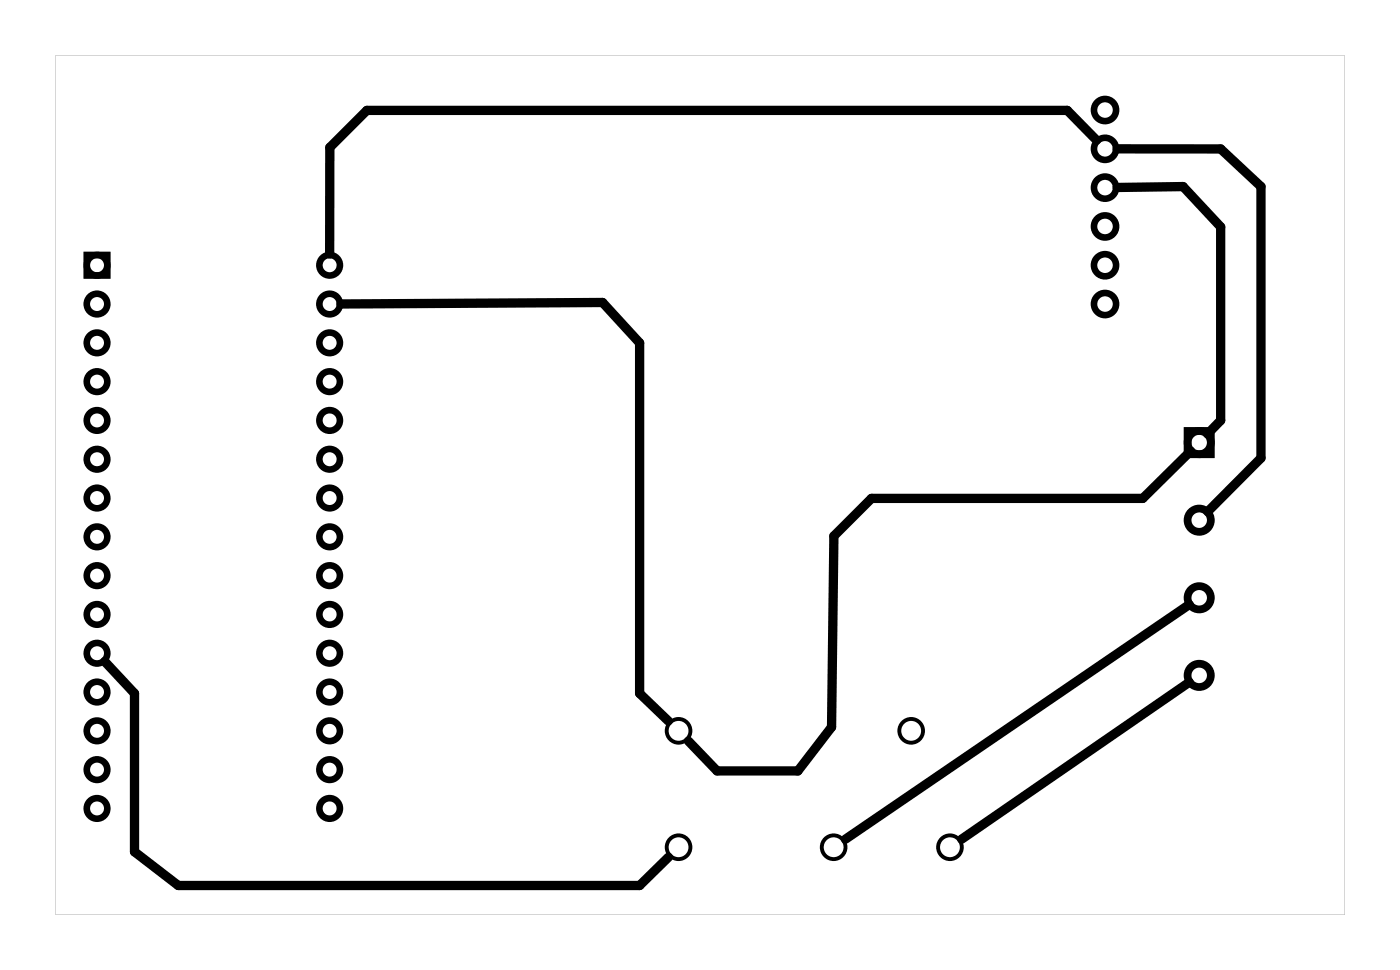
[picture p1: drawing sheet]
<svg xmlns="http://www.w3.org/2000/svg" width="92mm" height="63mm" viewBox="0 0 92 63" stroke-linecap="round" stroke-linejoin="round" font-family="sans-serif">
<path d="M3.6 3.6h84.5v56.3h-84.5zM3.6 3.6v56.3h84.5v-56.3z" fill="#000"/>
<g fill="none" stroke="#000" stroke-width=".43">
<path d="M5.7 16.7h1.3v1.3h-1.3z"/>
<circle cx="6.4" cy="17.4" r=".67"/>
<circle cx="6.4" cy="19.9" r=".67"/>
<circle cx="21.6" cy="17.4" r=".67"/>
<circle cx="21.6" cy="19.9" r=".67"/>
<circle cx="72.4" cy="12.3" r=".72"/>
<circle cx="72.4" cy="14.8" r=".72"/>
<circle cx="72.4" cy="17.4" r=".72"/>
<circle cx="72.4" cy="19.9" r=".72"/>
<circle cx="72.4" cy="7.2" r=".72"/>
<circle cx="72.4" cy="9.7" r=".72"/>
<circle cx="6.4" cy="37.7" r=".67"/>
<circle cx="6.4" cy="35.1" r=".67"/>
<circle cx="6.4" cy="30.1" r=".67"/>
<circle cx="6.4" cy="25" r=".67"/>
<circle cx="6.4" cy="27.5" r=".67"/>
<circle cx="6.4" cy="32.6" r=".67"/>
<circle cx="6.4" cy="22.4" r=".67"/>
<circle cx="21.6" cy="37.7" r=".67"/>
<circle cx="21.6" cy="35.1" r=".67"/>
<circle cx="21.6" cy="27.5" r=".67"/>
<circle cx="21.6" cy="30.1" r=".67"/>
<circle cx="21.6" cy="25" r=".67"/>
<circle cx="21.6" cy="32.6" r=".67"/>
<circle cx="21.6" cy="22.4" r=".67"/>
<circle cx="6.4" cy="40.2" r=".67"/>
<circle cx="6.4" cy="47.8" r=".67"/>
<circle cx="6.4" cy="42.8" r=".67"/>
<circle cx="6.4" cy="45.3" r=".67"/>
<circle cx="6.4" cy="50.4" r=".67"/>
<circle cx="6.4" cy="52.9" r=".67"/>
<circle cx="21.6" cy="40.2" r=".67"/>
<circle cx="21.6" cy="45.3" r=".67"/>
<circle cx="21.6" cy="47.8" r=".67"/>
<circle cx="21.6" cy="50.4" r=".67"/>
<circle cx="21.6" cy="42.8" r=".67"/>
<circle cx="21.6" cy="52.9" r=".67"/>
</g>
<g fill="none" stroke="#000" stroke-width=".25">
<circle cx="44.5" cy="55.5" r=".78"/>
<circle cx="44.5" cy="47.8" r=".78"/>
<circle cx="54.6" cy="55.5" r=".78"/>
<circle cx="59.7" cy="47.8" r=".78"/>
<circle cx="62.2" cy="55.5" r=".78"/>
</g>
<g fill="none" stroke="#000" stroke-width=".51">
<path d="M77.8 28.2h1.5v1.5h-1.5z"/>
<circle cx="78.6" cy="34.1" r=".76"/>
<circle cx="78.6" cy="39.1" r=".76"/>
<circle cx="78.6" cy="29" r=".76"/>
<circle cx="78.6" cy="44.2" r=".76"/>
</g>
<path d="M22.3 19.9l17.2-.1 2.4 2.6v23l1.9 1.8M71.8 9.2l-1.9-2h-45.9l-2.4 2.5v6.9M73.2 12.3l4.3-.1 2.5 2.7v12.6l-.9 .9M73.2 9.7l6.8 .1 2.6 2.4v17.8l-3.5 3.5M77.9 39.6l-22.5 15.3M78 29.5l-3.1 3.1h-17.8l-2.5 2.5-.1 12.5-2.2 2.9h-5.3l-1.9-2M6.9 43.3l1.9 2.1v10.4l2.9 2.2h30.2l1.9-1.9M77.9 44.7l-14.9 10.2" fill="none" stroke="#000" stroke-width=".61"/>
</svg>
